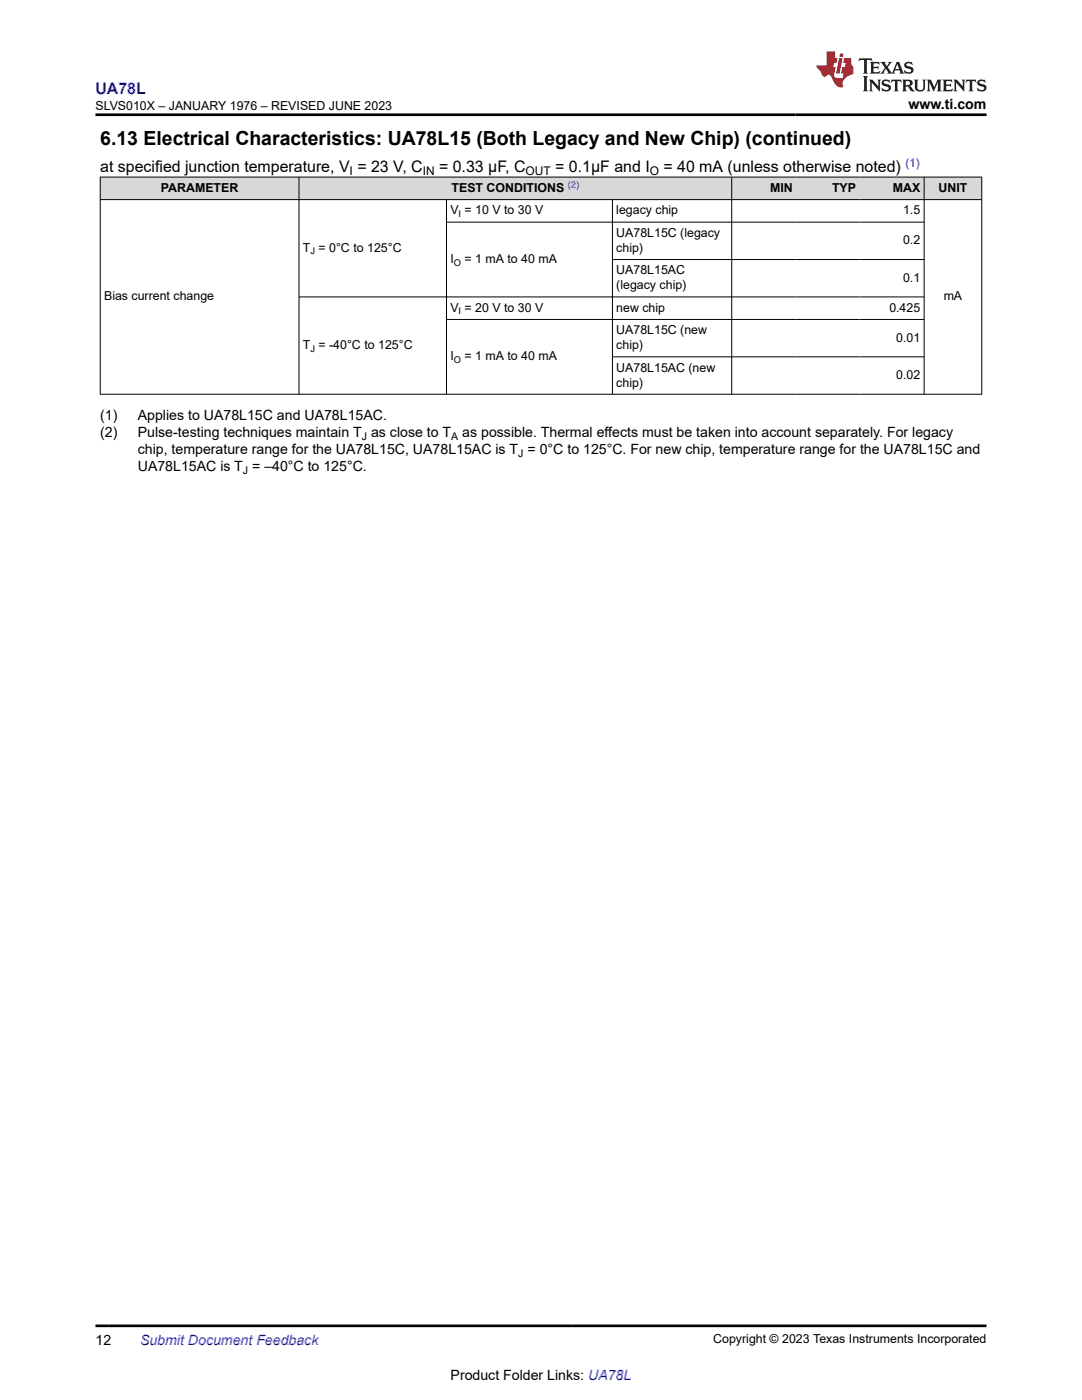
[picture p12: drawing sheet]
<svg xmlns="http://www.w3.org/2000/svg" width="216mm" height="279mm" viewBox="0 0 216 279" stroke-linecap="round" stroke-linejoin="round" font-family="sans-serif">
<defs><g id="words">
<text font-size="3.9" x="20" y="28.8">6.13 Electrical Characteristics: UA78L15 (Both Legacy and New Chip) (continued)</text>
<text font-size="3.2" fill="#00f" x="19" y="18.7">UA78L</text>
<g font-size="3.2">
<text x="20" y="34.3">at specified junction temperature, V = 23 V, C</text>
<text x="87.6" y="34.3">= 0.33 µF, C</text>
<text x="110.8" y="34.3">= 0.1µF and I</text>
<text x="132.4" y="34.3">= 40 mA (unless otherwise noted)</text>
</g>
<g font-size="2.8">
<text x="181.3" y="21.8">www.ti.com</text>
<text x="20" y="83.8">(1)</text>
<text x="27.5" y="83.8">Applies to UA78L15C and UA78L15AC.</text>
<text x="20" y="87.2">(2)</text>
<text x="27.5" y="87.2">Pulse-testing techniques maintain T as close to T</text>
<text x="92.2" y="87.2">as possible. Thermal effects must be taken into account separately. For legacy</text>
<text x="27.5" y="90.6">chip, temperature range for the UA78L15C, UA78L15AC is T = 0°C to 125°C. For new chip, temperature range for the UA78L15C and</text>
<text x="27.5" y="94">UA78L15AC is T = –40°C to 125°C.</text>
<text x="19" y="268.4">12</text>
<text x="89.9" y="275.3">Product Folder Links: UA78L</text>
</g>
<text font-size="2.8" fill="#00f" x="27.9" y="268.4">Submit Document Feedback</text>
<g font-size="2.5">
<text x="19" y="21.9">SLVS010X – JANUARY 1976 – REVISED JUNE 2023</text>
<text x="32.1" y="38.3">PARAMETER</text>
<text x="90.1" y="38.3">TEST CONDITIONS</text>
<text x="153.6" y="38.3">MIN</text>
<text x="166" y="38.3">TYP</text>
<text x="178.1" y="38.3">MAX</text>
<text x="187.3" y="38.3">UNIT</text>
<text x="89.9" y="42.8">V = 10 V to 30 V</text>
<text x="123" y="42.8">legacy chip</text>
<text x="123" y="47.3">UA78L15C (legacy</text>
<text x="180.2" y="42.8">1.5</text>
<text x="60.4" y="50.3">T = 0°C to 125°C</text>
<text x="89.9" y="52.5">I</text>
<text x="92.7" y="52.5">= 1 mA to 40 mA</text>
<text x="123" y="50.3">chip)</text>
<text x="180.2" y="48.8">0.2</text>
<text x="20.8" y="60">Bias current change</text>
<text x="123" y="54.8">UA78L15AC</text>
<text x="123" y="57.7">(legacy chip)</text>
<text x="180.2" y="56.2">0.1</text>
<text x="188.3" y="60">mA</text>
<text x="89.9" y="62.2">V = 20 V to 30 V</text>
<text x="123" y="62.2">new chip</text>
<text x="177.5" y="62.2">0.425</text>
<text x="60.4" y="69.7">T = -40°C to 125°C</text>
<text x="89.9" y="71.9">I</text>
<text x="92.7" y="71.9">= 1 mA to 40 mA</text>
<text x="123" y="66.7">UA78L15C (new</text>
<text x="123" y="69.7">chip)</text>
<text x="178.8" y="68.2">0.01</text>
<text x="123" y="74.2">UA78L15AC (new</text>
<text x="123" y="77.1">chip)</text>
<text x="178.8" y="75.7">0.02</text>
<text x="142.3" y="268.1">Copyright © 2023 Texas Instruments Incorporated</text>
</g>
<g font-size="2.4">
<text x="69.8" y="34.9">I</text>
<text x="84.3" y="34.9">IN</text>
<text x="104.9" y="34.9">OUT</text>
<text x="129.7" y="34.9">O</text>
</g>
<text font-size="2.4" fill="#00f" x="180.7" y="33.2">(1)</text>
<g font-size="2.1">
<text x="72.2" y="87.8">J</text>
<text x="90.1" y="87.8">A</text>
<text x="48.5" y="94.6">J</text>
<text x="103.4" y="91.2">J</text>
</g>
<text font-size="1.9" fill="#00f" x="113.3" y="37.5">(2)</text>
<g font-size="1.9">
<text x="91.5" y="43.3">I</text>
<text x="61.9" y="50.8">J</text>
<text x="90.5" y="53">O</text>
<text x="91.5" y="62.7">I</text>
<text x="61.9" y="70.2">J</text>
<text x="90.5" y="72.4">O</text>
</g>
</g></defs>
<g fill="#d8d8d8">
<path d="M20 35.3h175.9v4.5h-175.9z" fill-rule="evenodd"/>
<path d="M20.1 35.4h39.5v4.4h-39.5z" fill-rule="evenodd"/>
<path d="M59.7 35.4h86.2v4.4h-86.2z" fill-rule="evenodd"/>
<path d="M146.1 35.4h12.8v4.4h-12.8z" fill-rule="evenodd"/>
<path d="M158.9 35.4h12.6v4.4h-12.6z" fill-rule="evenodd"/>
<path d="M171.5 35.4h12.8v4.4h-12.8z" fill-rule="evenodd"/>
<path d="M184.5 35.4h11.3v4.4h-11.3z" fill-rule="evenodd"/>
</g>
<g fill="none" stroke="#000" stroke-width=".2">
<path d="M19.9 35.3h176.1M19.9 39.8h176.1M20 35.3v43.4M59.7 35.3v43.4M89.1 39.8v38.9M122.2 39.8v38.9M146 35.3v43.4M184.4 35.3v43.4M195.9 35.3v43.4M59.7 59.3h124.8M89.1 44.3h95.4M122.2 51.8h62.3"/>
<path d="M19.9 78.7h176.1M89.1 63.8h95.4M122.2 71.2h62.3"/>
</g>
<path d="M171.5 11.6l-.2 .6 .5-.2h.6v.1v2.2l-.2 .4h1l-.2-.4v-2.2v-.1h.5l.5 .2-.1-.6zM173.6 12.4l.2 .3v1.6l-.2 .4h1.9l.1-.6a1.08 1.08 0 0 1-1.3 .2v-.7h.6l.4 .2v-.7l-.4 .2h-.6v-.5l.2-.2a1 1 0 0 1 1 .3l-.1-.5zM175.7 12.4l.9 1.1-1 1.2h.9l-.2-.2 .5-.8 .4 .8-.2 .2h1.6l-.2-.2 .2-.5h.9l.1 .5-.1 .2h.9l-.2-.4-.8-1.9h-.5l-.9 2.1-.9-1.1 .9-1h-.8l.2 .2-.4 .6-.4-.6 .2-.2zM179 12.8l.4 1h-.7zM180.7 12.5a.65 .65 0 0 0-.2 .7 .65 .65 0 0 0 .6 .5l.6 .1 .1 .3a.79 .79 0 0 1-.7 .4 .79 .79 0 0 1-.7-.5l.1 .7 .2-.1a.93 .93 0 0 0 1.1 0 .93 .93 0 0 0 .4-.9 1.46 1.46 0 0 0-1.2-.6l-.1-.3a1.09 1.09 0 0 1 1.2 .2l-.2-.6-.1 .1-.5-.2zM172.2 15.2l.2 .4v2.2l-.2 .4h1l-.2-.4v-2.2l.2-.4zM173.4 15.9l.2 .4v1.5l-.2 .4h.8l-.3-.4 .1-1.3 1.6 1.8v-2l.2-.4h-.7l.1 .2 .1 1.1-1.2-1.3zM176.2 16a.65 .65 0 0 0-.2 .8 .65 .65 0 0 0 .6 .4l.6 .2 .1 .2a.79 .79 0 0 1-.7 .4 .79 .79 0 0 1-.7-.5l.1 .7 .2-.1a.93 .93 0 0 0 1.1 .1 .93 .93 0 0 0 .4-1 1.46 1.46 0 0 0-1.2-.5l-.1-.4a1.09 1.09 0 0 1 1.2 .2l-.1-.6-.2 .1-.5-.1zM177.9 15.9l-.1 .6a.63 .63 0 0 1 .8-.3v1.6l-.3 .4h1l-.2-.4v-1.6a.66 .66 0 0 1 .8 .3l-.1-.6zM180 15.9l.2 .4v1.5l-.2 .4h1l-.2-.2-.1-.7h.5l.1 .2a.79 .79 0 0 0 1.2 .6l-1-.9a.61 .61 0 0 0 .6-.6 .61 .61 0 0 0-.5-.7zM180.8 16.2h.1a.47 .47 0 0 1 .5 .1 .47 .47 0 0 1 .1 .5l-.1 .1-.7 .1zM182.3 15.9l.2 .2a2.27 2.27 0 0 0 .4 2 1.04 1.04 0 0 0 1.7-.7v-1.3l.2-.2h-.8l.2 .4v1.1a.6 .6 0 0 1-.6 .6 .6 .6 0 0 1-.6-.6v-1.1l.3-.4zM184.9 15.9l.2 .4v1.5l-.2 .4h.8l-.3-.4v-1.4l.9 1.9 .9-1.9v1.4l-.3 .4h1l-.2-.4v-1.5l.2-.4h-.8l-.7 1.5-.6-1.5zM188.1 15.9l.2 .4v1.5l-.2 .4h1.9l.1-.6a1.09 1.09 0 0 1-1.3 .2v-.7h.6l.4 .2v-.6l-.4 .2h-.6v-.6l.2-.1a1.01 1.01 0 0 1 1 .3l-.1-.6zM190.2 15.9l.3 .4v1.5l-.3 .4h.8l-.2-.4v-1.3l1.6 1.8v-2l.2-.4h-.7l.2 .2v1.1l-1.2-1.3zM192.8 15.9l-.1 .6a.63 .63 0 0 1 .8-.3v1.6l-.3 .4h1l-.2-.4v-1.6a.66 .66 0 0 1 .8 .3l-.1-.6zM195.2 16a.65 .65 0 0 0-.2 .8 .65 .65 0 0 0 .6 .4l.6 .2 .2 .2a.79 .79 0 0 1-.7 .4 .79 .79 0 0 1-.7-.5l.1 .7 .2-.1a.93 .93 0 0 0 1 .1 .93 .93 0 0 0 .5-1 1.46 1.46 0 0 0-1.3-.5v-.4a1.09 1.09 0 0 1 1.2 .2l-.2-.6-.2 .1-.5-.1z" fill="#231f20"/>
<path d="M164.9 10.3v2.7h-2l.1 .4 .8 1a.95 .95 0 0 0 1 .9 .59 .59 0 0 1 .5-.4 .59 .59 0 0 1 .5 .3l.4 .8a1.59 1.59 0 0 0 2.1 1.4 1.61 1.61 0 0 1 1-2.3l1-.3-.1-1.5a1.59 1.59 0 0 1-.3-1.7h-1.5l-.2 .9h.6l-.2 .9h-.5l-.2 .9v.3l.4 .1-.1 .9h-.7a.73 .73 0 0 1-1-.7l.3-1.5h-.5l.1-.9h.5l.2-.9h-.5v-1.3zM167.4 11.6l-.6 3.1h.7l.6-3.1zM167.6 10.7l-.1 .6h.7l.1-.6z" fill="#ed1c24"/>
<path d="M19 22.9h177.8M19 264.6h177.8" fill="none" stroke="#000" stroke-width=".53"/>
<use href="#words"/>
</svg>
